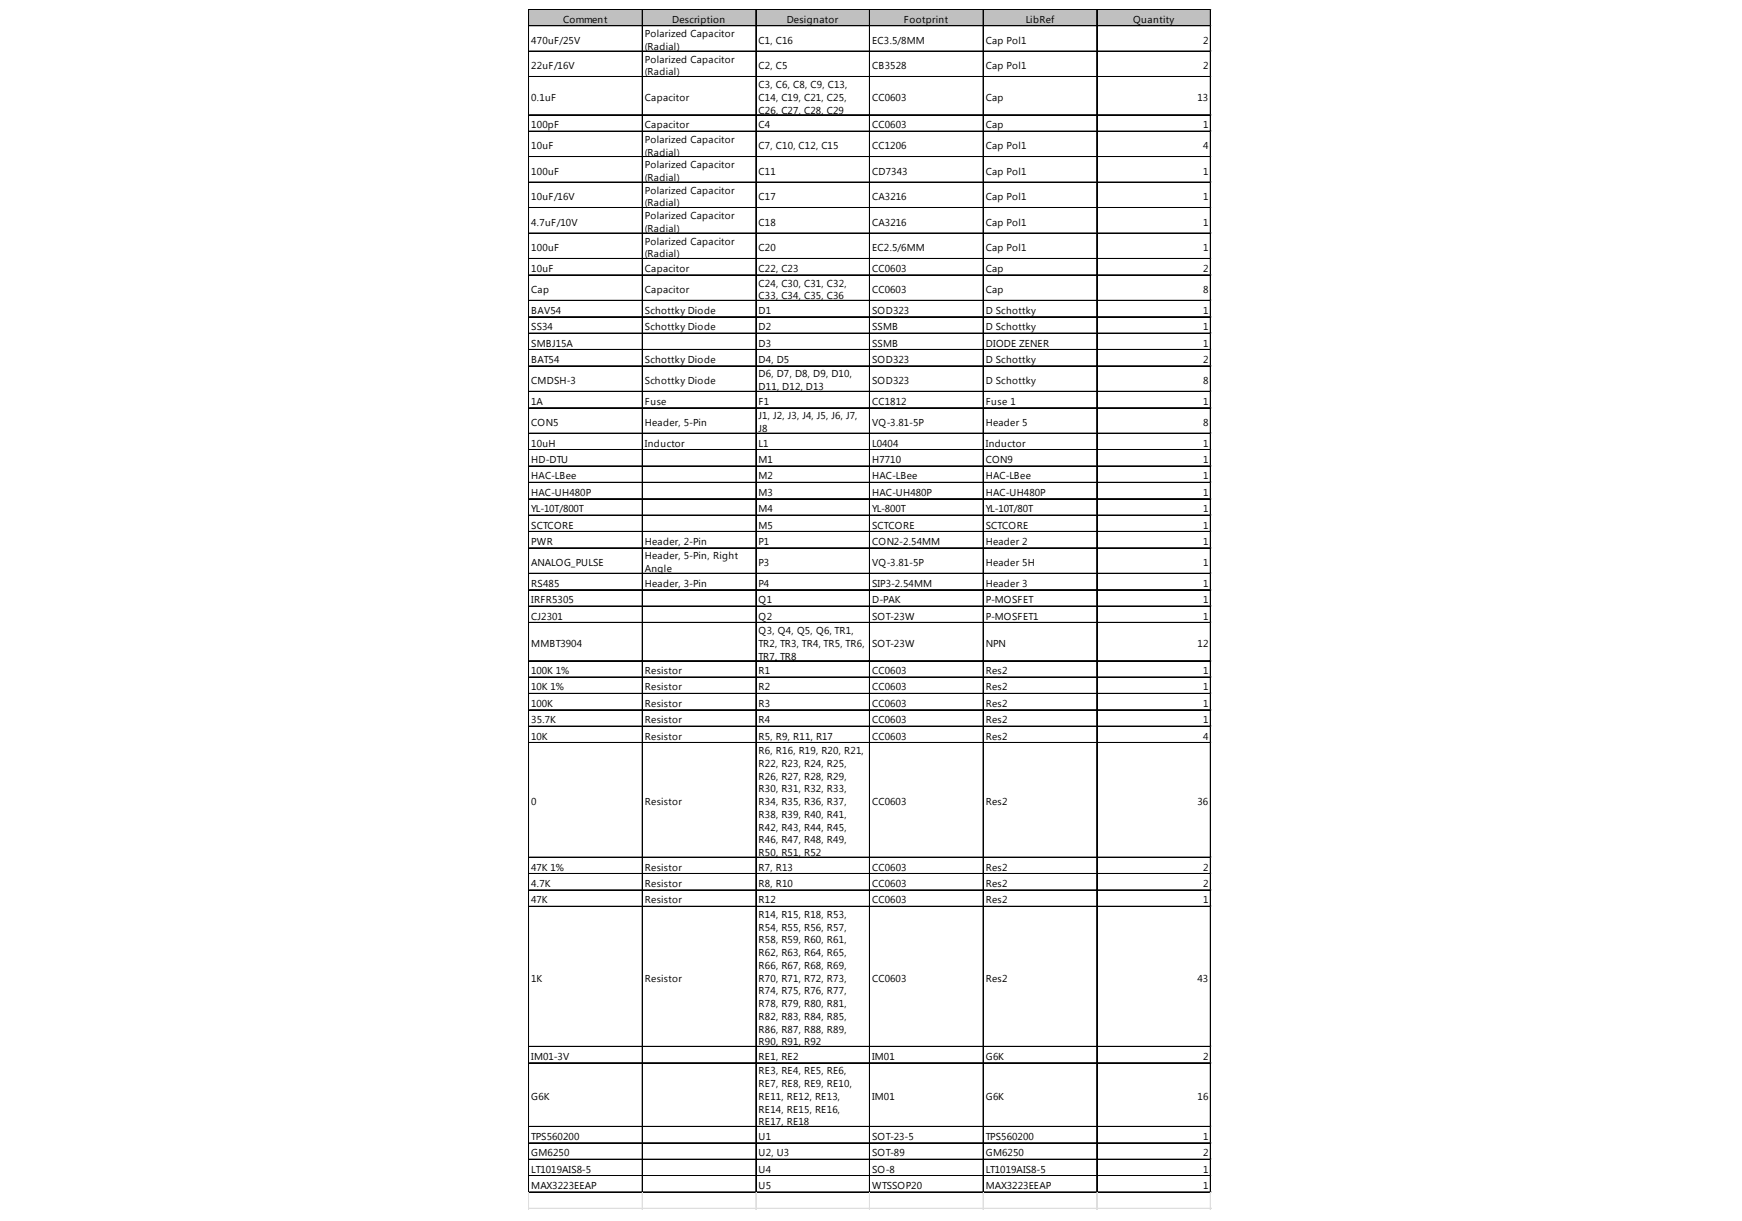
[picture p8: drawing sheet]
<svg xmlns="http://www.w3.org/2000/svg" width="290mm" height="203mm" viewBox="0 0 290 203" stroke-linecap="round" stroke-linejoin="round" font-family="sans-serif">
<defs><g id="words">
<g font-size="1.7">
<text x="93.7" y="3.8">Comment</text>
<text x="111.9" y="3.8">Description</text>
<text x="131" y="3.8">Designator</text>
<text x="150.5" y="3.8">Footprint</text>
<text x="170.8" y="3.8">LibRef</text>
<text x="188.6" y="3.8">Quantity</text>
<text x="88.4" y="7.3">470uF/25V</text>
<text x="88.4" y="11.5">22uF/16V</text>
<text x="107.4" y="6.2">Polarized Capacitor</text>
<text x="107.4" y="8.3">(Radial)</text>
<text x="107.4" y="10.4">Polarized Capacitor</text>
<text x="126.3" y="7.3">C1, C16</text>
<text x="126.3" y="11.5">C2, C5</text>
<text x="145.2" y="7.3">EC3.5/8MM</text>
<text x="145.2" y="11.5">CB3528</text>
<text x="164.1" y="7.3">Cap Pol1</text>
<text x="164.1" y="11.5">Cap Pol1</text>
<text x="200.3" y="7.3">2</text>
<text x="200.3" y="11.5">2</text>
<text x="88.4" y="16.8">0.1uF</text>
<text x="107.4" y="12.6">(Radial)</text>
<text x="107.4" y="16.8">Capacitor</text>
<text x="126.3" y="14.7">C3, C6, C8, C9, C13,</text>
<text x="126.3" y="16.8">C14, C19, C21, C25,</text>
<text x="145.2" y="16.8">CC0603</text>
<text x="164.1" y="16.8">Cap</text>
<text x="199.4" y="16.8">13</text>
<text x="88.4" y="21.3">100pF</text>
<text x="107.4" y="21.3">Capacitor</text>
<text x="107.4" y="23.8">Polarized Capacitor</text>
<text x="126.3" y="18.9">C26, C27, C28, C29</text>
<text x="126.3" y="21.3">C4</text>
<text x="145.2" y="21.3">CC0603</text>
<text x="164.1" y="21.3">Cap</text>
<text x="200.3" y="21.3">1</text>
<text x="88.4" y="24.8">10uF</text>
<text x="88.4" y="29.1">100uF</text>
<text x="107.4" y="25.9">(Radial)</text>
<text x="107.4" y="28">Polarized Capacitor</text>
<text x="126.3" y="24.8">C7, C10, C12, C15</text>
<text x="126.3" y="29.1">C11</text>
<text x="145.2" y="24.8">CC1206</text>
<text x="145.2" y="29.1">CD7343</text>
<text x="164.1" y="24.8">Cap Pol1</text>
<text x="164.1" y="29.1">Cap Pol1</text>
<text x="200.3" y="24.8">4</text>
<text x="200.3" y="29.1">1</text>
<text x="88.4" y="33.3">10uF/16V</text>
<text x="107.4" y="30.1">(Radial)</text>
<text x="107.4" y="32.2">Polarized Capacitor</text>
<text x="107.4" y="34.4">(Radial)</text>
<text x="126.3" y="33.3">C17</text>
<text x="145.2" y="33.3">CA3216</text>
<text x="164.1" y="33.3">Cap Pol1</text>
<text x="200.3" y="33.3">1</text>
<text x="88.4" y="37.5">4.7uF/10V</text>
<text x="88.4" y="41.8">100uF</text>
<text x="107.4" y="36.5">Polarized Capacitor</text>
<text x="107.4" y="38.6">(Radial)</text>
<text x="107.4" y="40.7">Polarized Capacitor</text>
<text x="126.3" y="37.5">C18</text>
<text x="126.3" y="41.8">C20</text>
<text x="145.2" y="37.5">CA3216</text>
<text x="145.2" y="41.8">EC2.5/6MM</text>
<text x="164.1" y="37.5">Cap Pol1</text>
<text x="164.1" y="41.8">Cap Pol1</text>
<text x="200.3" y="37.5">1</text>
<text x="200.3" y="41.8">1</text>
<text x="88.4" y="45.3">10uF</text>
<text x="107.4" y="42.8">(Radial)</text>
<text x="107.4" y="45.3">Capacitor</text>
<text x="126.3" y="45.3">C22, C23</text>
<text x="126.3" y="47.7">C24, C30, C31, C32,</text>
<text x="145.2" y="45.3">CC0603</text>
<text x="164.1" y="45.3">Cap</text>
<text x="200.3" y="45.3">2</text>
<text x="88.4" y="48.7">Cap</text>
<text x="88.4" y="52.2">BAV54</text>
<text x="107.4" y="48.7">Capacitor</text>
<text x="107.4" y="52.2">Schottky Diode</text>
<text x="126.3" y="49.8">C33, C34, C35, C36</text>
<text x="126.3" y="52.2">D1</text>
<text x="145.2" y="48.7">CC0603</text>
<text x="145.2" y="52.2">SOD323</text>
<text x="164.1" y="48.7">Cap</text>
<text x="164.1" y="52.2">D Schottky</text>
<text x="200.3" y="48.7">8</text>
<text x="200.3" y="52.2">1</text>
<text x="88.4" y="55">SS34</text>
<text x="88.4" y="57.7">SMBJ15A</text>
<text x="107.4" y="55">Schottky Diode</text>
<text x="126.3" y="55">D2</text>
<text x="126.3" y="57.7">D3</text>
<text x="145.2" y="55">SSMB</text>
<text x="145.2" y="57.7">SSMB</text>
<text x="164.1" y="55">D Schottky</text>
<text x="164.1" y="57.7">DIODE ZENER</text>
<text x="200.3" y="55">1</text>
<text x="200.3" y="57.7">1</text>
<text x="88.4" y="60.4">BAT54</text>
<text x="88.4" y="63.9">CMDSH-3</text>
<text x="107.4" y="60.4">Schottky Diode</text>
<text x="107.4" y="63.9">Schottky Diode</text>
<text x="126.3" y="60.4">D4, D5</text>
<text x="126.3" y="62.8">D6, D7, D8, D9, D10,</text>
<text x="126.3" y="64.9">D11, D12, D13</text>
<text x="145.2" y="60.4">SOD323</text>
<text x="145.2" y="63.9">SOD323</text>
<text x="164.1" y="60.4">D Schottky</text>
<text x="164.1" y="63.9">D Schottky</text>
<text x="200.3" y="60.4">2</text>
<text x="200.3" y="63.9">8</text>
<text x="88.4" y="67.4">1A</text>
<text x="88.4" y="70.8">CON5</text>
<text x="107.4" y="67.4">Fuse</text>
<text x="107.4" y="70.8">Header, 5-Pin</text>
<text x="126.3" y="67.4">F1</text>
<text x="126.3" y="69.8">J1, J2, J3, J4, J5, J6, J7,</text>
<text x="126.3" y="71.9">J8</text>
<text x="145.2" y="67.4">CC1812</text>
<text x="145.2" y="70.8">VQ-3.81-5P</text>
<text x="164.1" y="67.4">Fuse 1</text>
<text x="164.1" y="70.8">Header 5</text>
<text x="200.3" y="67.4">1</text>
<text x="200.3" y="70.8">8</text>
<text x="88.4" y="74.3">10uH</text>
<text x="88.4" y="77.1">HD-DTU</text>
<text x="107.4" y="74.3">Inductor</text>
<text x="126.3" y="74.3">L1</text>
<text x="126.3" y="77.1">M1</text>
<text x="145.2" y="74.3">L0404</text>
<text x="145.2" y="77.1">H7710</text>
<text x="164.1" y="74.3">Inductor</text>
<text x="164.1" y="77.1">CON9</text>
<text x="200.3" y="74.3">1</text>
<text x="200.3" y="77.1">1</text>
<text x="88.4" y="79.8">HAC-LBee</text>
<text x="88.4" y="82.5">HAC-UH480P</text>
<text x="126.3" y="79.8">M2</text>
<text x="126.3" y="82.5">M3</text>
<text x="145.2" y="79.8">HAC-LBee</text>
<text x="145.2" y="82.5">HAC-UH480P</text>
<text x="164.1" y="79.8">HAC-LBee</text>
<text x="164.1" y="82.5">HAC-UH480P</text>
<text x="200.3" y="79.8">1</text>
<text x="200.3" y="82.5">1</text>
<text x="88.4" y="85.2">YL-10T/800T</text>
<text x="88.4" y="88">SCTCORE</text>
<text x="126.3" y="85.2">M4</text>
<text x="126.3" y="88">M5</text>
<text x="145.2" y="85.2">YL-800T</text>
<text x="145.2" y="88">SCTCORE</text>
<text x="164.1" y="85.2">YL-10T/80T</text>
<text x="164.1" y="88">SCTCORE</text>
<text x="200.3" y="85.2">1</text>
<text x="200.3" y="88">1</text>
<text x="88.4" y="90.7">PWR</text>
<text x="88.4" y="94.2">ANALOG_PULSE</text>
<text x="107.4" y="90.7">Header, 2-Pin</text>
<text x="107.4" y="93.1">Header, 5-Pin, Right</text>
<text x="107.4" y="95.2">Angle</text>
<text x="126.3" y="90.7">P1</text>
<text x="126.3" y="94.2">P3</text>
<text x="145.2" y="90.7">CON2-2.54MM</text>
<text x="145.2" y="94.2">VQ-3.81-5P</text>
<text x="164.1" y="90.7">Header 2</text>
<text x="164.1" y="94.2">Header 5H</text>
<text x="200.3" y="90.7">1</text>
<text x="200.3" y="94.2">1</text>
<text x="88.4" y="97.6">RS485</text>
<text x="88.4" y="100.4">IRFR5305</text>
<text x="107.4" y="97.6">Header, 3-Pin</text>
<text x="126.3" y="97.6">P4</text>
<text x="126.3" y="100.4">Q1</text>
<text x="145.2" y="97.6">SIP3-2.54MM</text>
<text x="145.2" y="100.4">D-PAK</text>
<text x="164.1" y="97.6">Header 3</text>
<text x="164.1" y="100.4">P-MOSFET</text>
<text x="200.3" y="97.6">1</text>
<text x="200.3" y="100.4">1</text>
<text x="88.4" y="103.1">CJ2301</text>
<text x="88.4" y="107.6">MMBT3904</text>
<text x="126.3" y="103.1">Q2</text>
<text x="126.3" y="105.5">Q3, Q4, Q5, Q6, TR1,</text>
<text x="126.3" y="107.6">TR2, TR3, TR4, TR5, TR6,</text>
<text x="145.2" y="103.1">SOT-23W</text>
<text x="145.2" y="107.6">SOT-23W</text>
<text x="164.1" y="103.1">P-MOSFET1</text>
<text x="164.1" y="107.6">NPN</text>
<text x="199.4" y="107.6">12</text>
<text x="200.3" y="103.1">1</text>
<text x="88.4" y="112.2">100K 1%</text>
<text x="107.4" y="112.2">Resistor</text>
<text x="126.3" y="109.8">TR7, TR8</text>
<text x="126.3" y="112.2">R1</text>
<text x="145.2" y="112.2">CC0603</text>
<text x="164.1" y="112.2">Res2</text>
<text x="200.3" y="112.2">1</text>
<text x="88.4" y="114.9">10K 1%</text>
<text x="88.4" y="117.6">100K</text>
<text x="107.4" y="114.9">Resistor</text>
<text x="107.4" y="117.6">Resistor</text>
<text x="126.3" y="114.9">R2</text>
<text x="126.3" y="117.6">R3</text>
<text x="145.2" y="114.9">CC0603</text>
<text x="145.2" y="117.6">CC0603</text>
<text x="164.1" y="114.9">Res2</text>
<text x="164.1" y="117.6">Res2</text>
<text x="200.3" y="114.9">1</text>
<text x="200.3" y="117.6">1</text>
<text x="88.4" y="120.4">35.7K</text>
<text x="88.4" y="123.1">10K</text>
<text x="107.4" y="120.4">Resistor</text>
<text x="107.4" y="123.1">Resistor</text>
<text x="126.3" y="120.4">R4</text>
<text x="126.3" y="123.1">R5, R9, R11, R17</text>
<text x="126.3" y="125.5">R6, R16, R19, R20, R21,</text>
<text x="145.2" y="120.4">CC0603</text>
<text x="145.2" y="123.1">CC0603</text>
<text x="164.1" y="120.4">Res2</text>
<text x="164.1" y="123.1">Res2</text>
<text x="200.3" y="120.4">1</text>
<text x="200.3" y="123.1">4</text>
<text x="126.3" y="127.6">R22, R23, R24, R25,</text>
<text x="126.3" y="129.7">R26, R27, R28, R29,</text>
<text x="126.3" y="131.9">R30, R31, R32, R33,</text>
<text x="88.4" y="134">0</text>
<text x="107.4" y="134">Resistor</text>
<text x="126.3" y="134">R34, R35, R36, R37,</text>
<text x="126.3" y="136.1">R38, R39, R40, R41,</text>
<text x="145.2" y="134">CC0603</text>
<text x="164.1" y="134">Res2</text>
<text x="199.4" y="134">36</text>
<text x="126.3" y="138.2">R42, R43, R44, R45,</text>
<text x="126.3" y="140.3">R46, R47, R48, R49,</text>
<text x="126.3" y="142.5">R50, R51, R52</text>
<text x="88.4" y="144.9">47K 1%</text>
<text x="88.4" y="147.6">4.7K</text>
<text x="107.4" y="144.9">Resistor</text>
<text x="107.4" y="147.6">Resistor</text>
<text x="126.3" y="144.9">R7, R13</text>
<text x="126.3" y="147.6">R8, R10</text>
<text x="145.2" y="144.9">CC0603</text>
<text x="145.2" y="147.6">CC0603</text>
<text x="164.1" y="144.9">Res2</text>
<text x="164.1" y="147.6">Res2</text>
<text x="200.3" y="144.9">2</text>
<text x="200.3" y="147.6">2</text>
<text x="88.4" y="150.3">47K</text>
<text x="107.4" y="150.3">Resistor</text>
<text x="126.3" y="150.3">R12</text>
<text x="126.3" y="152.8">R14, R15, R18, R53,</text>
<text x="126.3" y="154.9">R54, R55, R56, R57,</text>
<text x="145.2" y="150.3">CC0603</text>
<text x="164.1" y="150.3">Res2</text>
<text x="200.3" y="150.3">1</text>
<text x="126.3" y="157">R58, R59, R60, R61,</text>
<text x="126.3" y="159.1">R62, R63, R64, R65,</text>
<text x="126.3" y="161.2">R66, R67, R68, R69,</text>
<text x="88.4" y="163.4">1K</text>
<text x="107.4" y="163.4">Resistor</text>
<text x="126.3" y="163.4">R70, R71, R72, R73,</text>
<text x="126.3" y="165.5">R74, R75, R76, R77,</text>
<text x="126.3" y="167.6">R78, R79, R80, R81,</text>
<text x="145.2" y="163.4">CC0603</text>
<text x="164.1" y="163.4">Res2</text>
<text x="199.4" y="163.4">43</text>
<text x="126.3" y="169.7">R82, R83, R84, R85,</text>
<text x="126.3" y="171.8">R86, R87, R88, R89,</text>
<text x="126.3" y="174">R90, R91, R92</text>
<text x="88.4" y="176.4">IM01-3V</text>
<text x="126.3" y="176.4">RE1, RE2</text>
<text x="126.3" y="178.8">RE3, RE4, RE5, RE6,</text>
<text x="145.2" y="176.4">IM01</text>
<text x="164.1" y="176.4">G6K</text>
<text x="200.3" y="176.4">2</text>
<text x="88.4" y="183">G6K</text>
<text x="126.3" y="180.9">RE7, RE8, RE9, RE10,</text>
<text x="126.3" y="183">RE11, RE12, RE13,</text>
<text x="126.3" y="185.2">RE14, RE15, RE16,</text>
<text x="145.2" y="183">IM01</text>
<text x="164.1" y="183">G6K</text>
<text x="199.4" y="183">16</text>
<text x="88.4" y="189.7">TPS560200</text>
<text x="126.3" y="187.3">RE17, RE18</text>
<text x="126.3" y="189.7">U1</text>
<text x="145.2" y="189.7">SOT-23-5</text>
<text x="164.1" y="189.7">TPS560200</text>
<text x="200.3" y="189.7">1</text>
<text x="88.4" y="192.4">GM6250</text>
<text x="88.4" y="195.2">LT1019AIS8-5</text>
<text x="88.4" y="197.9">MAX3223EEAP</text>
<text x="126.3" y="192.4">U2, U3</text>
<text x="126.3" y="195.2">U4</text>
<text x="126.3" y="197.9">U5</text>
<text x="145.2" y="192.4">SOT-89</text>
<text x="145.2" y="195.2">SO-8</text>
<text x="145.2" y="197.9">WTSSOP20</text>
<text x="164.1" y="192.4">GM6250</text>
<text x="164.1" y="195.2">LT1019AIS8-5</text>
<text x="164.1" y="197.9">MAX3223EEAP</text>
<text x="200.3" y="192.4">2</text>
<text x="200.3" y="195.2">1</text>
<text x="200.3" y="197.9">1</text>
</g>
</g></defs>
<path d="M88.1 1.6h113.5v2.8h-113.5z" fill="#c0c0c0"/>
<g fill="none" stroke="#000" stroke-width=".17">
<path d="M88 1.5v197M88.1 1.5v197M88.1 1.5h113.5M88.1 1.6h113.5M88.1 4.2h113.5M88.1 4.3h113.5M88.1 8.5h113.5M88.1 8.6h113.5M88.1 12.7h113.5M88.1 12.8h113.5M88.1 19.1h113.5M88.1 19.2h113.5"/>
<path d="M106.9 1.7v196.8M107 1.7v196.8M125.8 1.7v196.8M125.9 1.7v196.8M144.7 1.7v196.8M144.8 1.7v196.8M163.6 1.7v196.8M163.7 1.7v196.8M182.6 1.7v196.8M201.5 1.7v196.8M88.1 21.8h113.5M88.1 21.9h113.5"/>
<path d="M88.1 26.1h113.5M88.1 30.3h113.5M88.1 30.4h113.5M88.1 34.5h113.5M88.1 34.6h113.5M88.1 38.8h113.5M88.1 43h113.5M88.1 43.1h113.5M88.1 45.7h113.5M88.1 45.8h113.5M88.1 50h113.5M88.1 52.7h113.5"/>
<path d="M88.1 52.8h113.5M88.1 55.4h113.5M88.1 55.5h113.5M88.1 58.1h113.5M88.1 58.2h113.5M88.1 60.9h113.5M88.1 61h113.5M88.1 65.1h113.5M88.1 65.2h113.5M88.1 67.8h113.5M88.1 67.9h113.5M88.1 72.1h113.5"/>
<path d="M88.1 72.2h113.5M88.1 74.8h113.5M88.1 74.9h113.5M88.1 77.5h113.5M88.1 77.6h113.5M88.1 80.3h113.5M88.1 83h113.5M88.1 83.1h113.5M88.1 85.7h113.5M88.1 85.8h113.5M88.1 88.4h113.5M88.1 88.5h113.5"/>
<path d="M88.1 91.2h113.5M88.1 95.4h113.5M88.1 95.5h113.5M88.1 98.1h113.5M88.1 98.2h113.5M88.1 100.8h113.5M88.1 100.9h113.5M88.1 103.6h113.5M88.1 109.9h113.5M88.1 110h113.5M88.1 112.7h113.5M88.1 115.4h113.5"/>
<path d="M88.1 115.5h113.5M88.1 118.1h113.5M88.1 118.2h113.5M88.1 120.8h113.5M88.1 120.9h113.5M88.1 123.6h113.5M88.1 142.6h113.5M88.1 142.7h113.5M88.1 145.4h113.5M88.1 148.1h113.5M88.1 148.2h113.5M88.1 150.8h113.5"/>
<path d="M88.1 150.9h113.5M88.1 174.1h113.5M88.1 174.2h113.5M88.1 176.9h113.5M88.1 187.5h113.5M88.1 190.2h113.5M88.1 190.3h113.5M88.1 192.9h113.5M88.1 193h113.5M88.1 195.6h113.5M88.1 195.7h113.5M88.1 198.4h113.5"/>
</g>
<g fill="none" stroke="#dadcdd" stroke-width=".17">
<path d="M201.6 1.5h.1M88 198.5v2.8M88.1 198.5v2.8M106.9 198.5v2.8M107 198.5v2.8M125.8 198.5v2.8M125.9 198.5v2.8M144.7 198.5v2.8M144.8 198.5v2.8M163.6 198.5v2.8M163.7 198.5v2.8M182.6 198.5v2.8"/>
<path d="M201.5 198.5v2.8"/>
</g>
<path d="M201.6 1.5l.1 .2z" fill="#dadcdd"/>
<path d="M201.6 4.2h.1" fill="none" stroke="#dadcdd" stroke-width=".17"/>
<path d="M201.6 4.2l.1 .2z" fill="#dadcdd"/>
<path d="M201.6 8.5h.1" fill="none" stroke="#dadcdd" stroke-width=".17"/>
<path d="M201.6 8.5l.1 .1z" fill="#dadcdd"/>
<path d="M201.6 12.7h.1" fill="none" stroke="#dadcdd" stroke-width=".17"/>
<path d="M201.6 12.7l.1 .2z" fill="#dadcdd"/>
<path d="M201.6 19.1h.1" fill="none" stroke="#dadcdd" stroke-width=".17"/>
<path d="M201.6 19.1l.1 .1z" fill="#dadcdd"/>
<path d="M201.6 21.8h.1" fill="none" stroke="#dadcdd" stroke-width=".17"/>
<path d="M201.6 21.8l.1 .2z" fill="#dadcdd"/>
<path d="M201.6 26.1h.1" fill="none" stroke="#dadcdd" stroke-width=".17"/>
<path d="M201.6 26.1l.1 .1z" fill="#dadcdd"/>
<path d="M201.6 30.3h.1" fill="none" stroke="#dadcdd" stroke-width=".17"/>
<path d="M201.6 30.3l.1 .1z" fill="#dadcdd"/>
<path d="M201.6 34.5h.1" fill="none" stroke="#dadcdd" stroke-width=".17"/>
<path d="M201.6 34.5l.1 .2z" fill="#dadcdd"/>
<path d="M201.6 38.8h.1" fill="none" stroke="#dadcdd" stroke-width=".17"/>
<path d="M201.6 38.8l.1 .1z" fill="#dadcdd"/>
<path d="M201.6 43h.1" fill="none" stroke="#dadcdd" stroke-width=".17"/>
<path d="M201.6 43l.1 .2z" fill="#dadcdd"/>
<path d="M201.6 45.7h.1" fill="none" stroke="#dadcdd" stroke-width=".17"/>
<path d="M201.6 45.7l.1 .2z" fill="#dadcdd"/>
<path d="M201.6 50h.1" fill="none" stroke="#dadcdd" stroke-width=".17"/>
<path d="M201.6 50l.1 .1z" fill="#dadcdd"/>
<path d="M201.6 52.7h.1" fill="none" stroke="#dadcdd" stroke-width=".17"/>
<path d="M201.6 52.7l.1 .2z" fill="#dadcdd"/>
<path d="M201.6 55.4h.1" fill="none" stroke="#dadcdd" stroke-width=".17"/>
<path d="M201.6 55.4l.1 .2z" fill="#dadcdd"/>
<path d="M201.6 58.1h.1" fill="none" stroke="#dadcdd" stroke-width=".17"/>
<path d="M201.6 58.1l.1 .2z" fill="#dadcdd"/>
<path d="M201.6 60.9h.1" fill="none" stroke="#dadcdd" stroke-width=".17"/>
<path d="M201.6 60.9l.1 .1z" fill="#dadcdd"/>
<path d="M201.6 65.1h.1" fill="none" stroke="#dadcdd" stroke-width=".17"/>
<path d="M201.6 65.1l.1 .2z" fill="#dadcdd"/>
<path d="M201.6 67.8h.1" fill="none" stroke="#dadcdd" stroke-width=".17"/>
<path d="M201.6 67.8l.1 .2z" fill="#dadcdd"/>
<path d="M201.6 72.1h.1" fill="none" stroke="#dadcdd" stroke-width=".17"/>
<path d="M201.6 72.1l.1 .1z" fill="#dadcdd"/>
<path d="M201.6 74.8h.1" fill="none" stroke="#dadcdd" stroke-width=".17"/>
<path d="M201.6 74.8l.1 .2z" fill="#dadcdd"/>
<path d="M201.6 77.5h.1" fill="none" stroke="#dadcdd" stroke-width=".17"/>
<path d="M201.6 77.5l.1 .2z" fill="#dadcdd"/>
<path d="M201.6 80.3h.1" fill="none" stroke="#dadcdd" stroke-width=".17"/>
<path d="M201.6 80.3l.1 .1z" fill="#dadcdd"/>
<path d="M201.6 83h.1" fill="none" stroke="#dadcdd" stroke-width=".17"/>
<path d="M201.6 83l.1 .1z" fill="#dadcdd"/>
<path d="M201.6 85.7h.1" fill="none" stroke="#dadcdd" stroke-width=".17"/>
<path d="M201.6 85.7l.1 .2z" fill="#dadcdd"/>
<path d="M201.6 88.4h.1" fill="none" stroke="#dadcdd" stroke-width=".17"/>
<path d="M201.6 88.4l.1 .2z" fill="#dadcdd"/>
<path d="M201.6 91.2h.1" fill="none" stroke="#dadcdd" stroke-width=".17"/>
<path d="M201.6 91.2l.1 .1z" fill="#dadcdd"/>
<path d="M201.6 95.4h.1" fill="none" stroke="#dadcdd" stroke-width=".17"/>
<path d="M201.6 95.4l.1 .1z" fill="#dadcdd"/>
<path d="M201.6 98.1h.1" fill="none" stroke="#dadcdd" stroke-width=".17"/>
<path d="M201.6 98.1l.1 .2z" fill="#dadcdd"/>
<path d="M201.6 100.8h.1" fill="none" stroke="#dadcdd" stroke-width=".17"/>
<path d="M201.6 100.8l.1 .2z" fill="#dadcdd"/>
<path d="M201.6 103.6h.1" fill="none" stroke="#dadcdd" stroke-width=".17"/>
<path d="M201.6 103.6l.1 .1z" fill="#dadcdd"/>
<path d="M201.6 109.9h.1" fill="none" stroke="#dadcdd" stroke-width=".17"/>
<path d="M201.6 109.9l.1 .2z" fill="#dadcdd"/>
<path d="M201.6 112.7h.1" fill="none" stroke="#dadcdd" stroke-width=".17"/>
<path d="M201.6 112.7l.1 .1z" fill="#dadcdd"/>
<path d="M201.6 115.4h.1" fill="none" stroke="#dadcdd" stroke-width=".17"/>
<path d="M201.6 115.4l.1 .1z" fill="#dadcdd"/>
<path d="M201.6 118.1h.1" fill="none" stroke="#dadcdd" stroke-width=".17"/>
<path d="M201.6 118.1l.1 .2z" fill="#dadcdd"/>
<path d="M201.6 120.8h.1" fill="none" stroke="#dadcdd" stroke-width=".17"/>
<path d="M201.6 120.8l.1 .2z" fill="#dadcdd"/>
<path d="M201.6 123.6h.1" fill="none" stroke="#dadcdd" stroke-width=".17"/>
<path d="M201.6 123.6l.1 .1z" fill="#dadcdd"/>
<path d="M201.6 142.6h.1" fill="none" stroke="#dadcdd" stroke-width=".17"/>
<path d="M201.6 142.6l.1 .2z" fill="#dadcdd"/>
<path d="M201.6 145.4h.1" fill="none" stroke="#dadcdd" stroke-width=".17"/>
<path d="M201.6 145.4l.1 .1z" fill="#dadcdd"/>
<path d="M201.6 148.1h.1" fill="none" stroke="#dadcdd" stroke-width=".17"/>
<path d="M201.6 148.1l.1 .1z" fill="#dadcdd"/>
<path d="M201.6 150.8h.1" fill="none" stroke="#dadcdd" stroke-width=".17"/>
<path d="M201.6 150.8l.1 .2z" fill="#dadcdd"/>
<path d="M201.6 174.1h.1" fill="none" stroke="#dadcdd" stroke-width=".17"/>
<path d="M201.6 174.1l.1 .2z" fill="#dadcdd"/>
<path d="M201.6 176.9h.1" fill="none" stroke="#dadcdd" stroke-width=".17"/>
<path d="M201.6 176.9l.1 .1z" fill="#dadcdd"/>
<path d="M201.6 187.5h.1" fill="none" stroke="#dadcdd" stroke-width=".17"/>
<path d="M201.6 187.5l.1 .1z" fill="#dadcdd"/>
<path d="M201.6 190.2h.1" fill="none" stroke="#dadcdd" stroke-width=".17"/>
<path d="M201.6 190.2l.1 .1z" fill="#dadcdd"/>
<path d="M201.6 192.9h.1" fill="none" stroke="#dadcdd" stroke-width=".17"/>
<path d="M201.6 192.9l.1 .2z" fill="#dadcdd"/>
<path d="M201.6 195.6h.1" fill="none" stroke="#dadcdd" stroke-width=".17"/>
<path d="M201.6 195.6l.1 .2z" fill="#dadcdd"/>
<path d="M201.6 198.4h.1" fill="none" stroke="#dadcdd" stroke-width=".17"/>
<path d="M201.6 198.4l.1 .1z" fill="#dadcdd"/>
<path d="M88 201.1h113.7M88 201.2h113.7" fill="none" stroke="#dadcdd" stroke-width=".17"/>
<use href="#words"/>
</svg>
